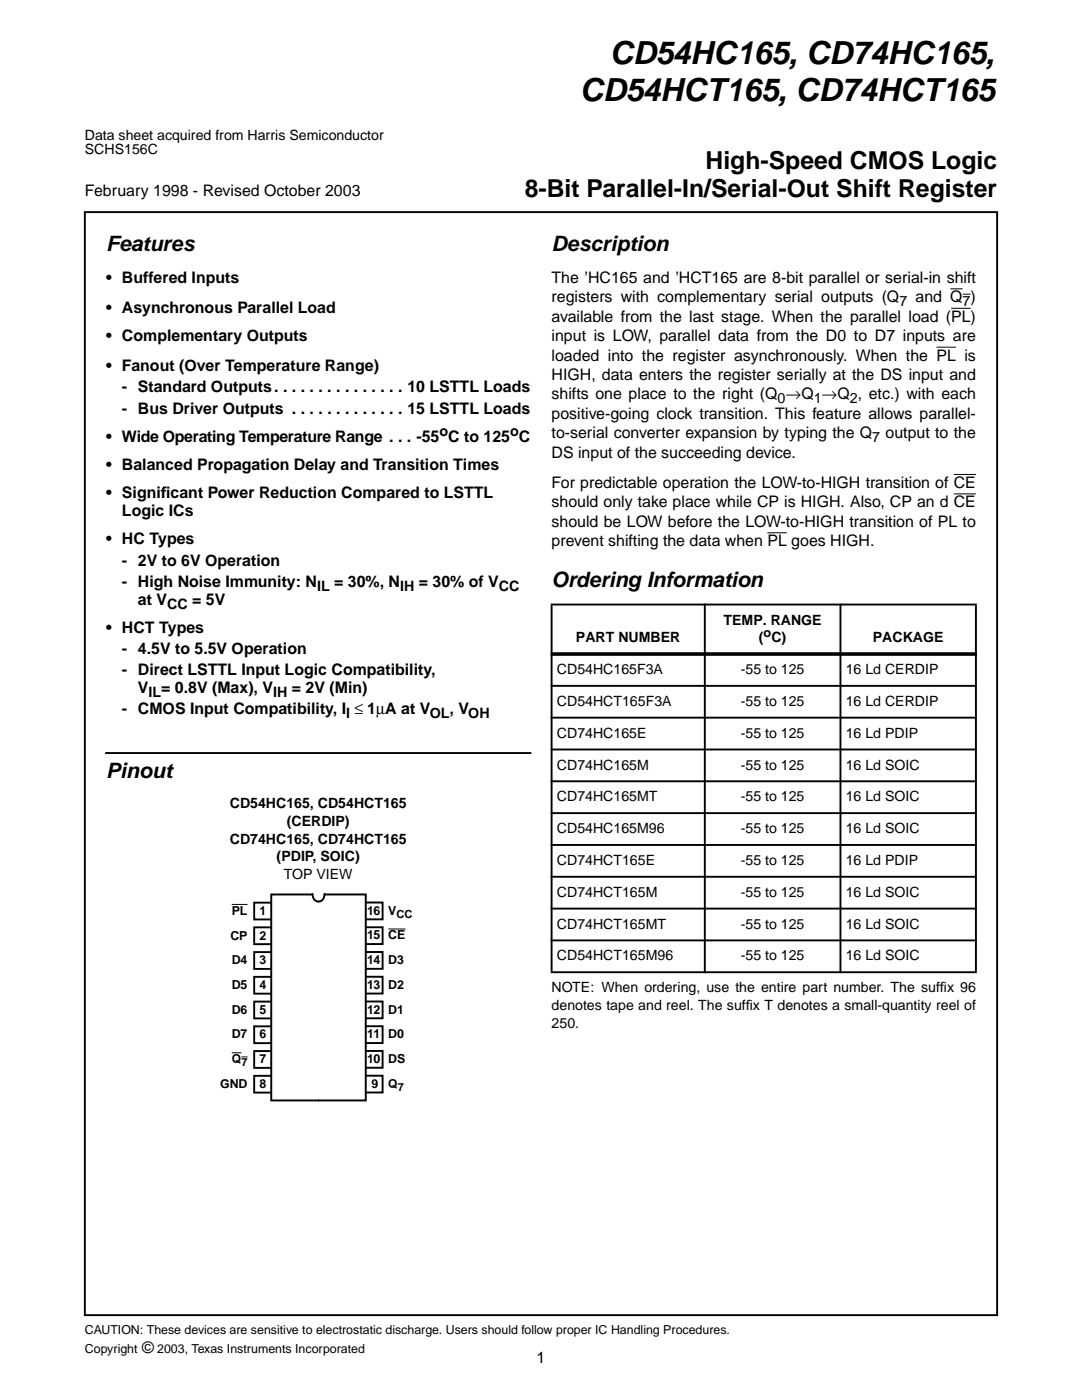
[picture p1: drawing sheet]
<svg xmlns="http://www.w3.org/2000/svg" width="216mm" height="279mm" viewBox="0 0 216 279" stroke-linecap="round" stroke-linejoin="round" font-family="sans-serif">
<defs><g id="words">
<g font-size="6.3">
<text x="121.7" y="12.7">CD54HC165, CD74HC165,</text>
<text x="115.7" y="20.1">CD54HCT165, CD74HCT165</text>
</g>
<g font-size="4.9">
<text x="140.8" y="33.6">High-Speed CMOS Logic</text>
<text x="104.7" y="39.3">8-Bit Parallel-In/Serial-Out Shift Register</text>
</g>
<g font-size="4.2">
<text x="21.2" y="50.1">Features</text>
<text x="110.1" y="50.1">Description</text>
<text x="110.1" y="117.1">Ordering Information</text>
<text x="21.2" y="155.2">Pinout</text>
</g>
<g font-size="3.2">
<text x="16.9" y="39.2">February 1998 - Revised October 2003</text>
<text x="21.2" y="56.4">• Buffered Inputs</text>
<text x="110.1" y="56.4">The ’HC165 and ’HCT165 are 8-bit parallel or serial-in shift</text>
<text x="21.2" y="62.4">• Asynchronous Parallel Load</text>
<text x="110.1" y="60.3">registers with complementary serial outputs (Q</text>
<text x="110.1" y="64.2">available from the last stage. When the parallel load (PL)</text>
<text x="182.7" y="60.3">and Q )</text>
<text x="21.2" y="68.1">• Complementary Outputs</text>
<text x="110.1" y="68.1">input is LOW, parallel data from the D0 to D7 inputs are</text>
<text x="110.1" y="72">loaded into the register asynchronously. When the PL is</text>
<text x="21.2" y="74.1">• Fanout (Over Temperature Range)</text>
<text x="110.1" y="75.8">HIGH, data enters the register serially at the DS input and</text>
<text x="24.3" y="78.3">- Standard Outputs. . . . . . . . . . . . . . . 10 LSTTL Loads</text>
<text x="24.3" y="82.5">- Bus Driver Outputs . . . . . . . . . . . . . 15 LSTTL Loads</text>
<text x="110.1" y="83.6">positive-going clock transition. This feature allows parallel-</text>
<text x="110.1" y="79.7">shifts one place to the right (Q →Q →Q , etc.) with each</text>
<text x="21.2" y="88.2">• Wide Operating Temperature Range . . . -55 C to 125 C</text>
<text x="110.1" y="87.5">to-serial converter expansion by typing the Q</text>
<text x="176.7" y="87.5">output to the</text>
<text x="21.2" y="93.8">• Balanced Propagation Delay and Transition Times</text>
<text x="110.1" y="91.4">DS input of the succeeding device.</text>
<text x="21.2" y="99.5">• Signif</text>
<text x="32.1" y="99.5">icant Power Reduction Compared to LSTTL</text>
<text x="110.1" y="101.2">should only take place while CP is HIGH. Also, CP an d CE</text>
<text x="110.1" y="97.4">For predictable operation the LOW-to-HIGH transition of CE</text>
<text x="24.3" y="103">Logic ICs</text>
<text x="110.1" y="105.1">should be LOW before the LOW-to-HIGH transition of PL to</text>
<text x="21.2" y="108.7">• HC Types</text>
<text x="24.3" y="112.9">- 2V to 6V Operation</text>
<text x="110.1" y="109">prevent shifting the data when PL goes HIGH.</text>
<text x="24.3" y="117.1">- High Noise Immunity: N</text>
<text x="66.7" y="117.1">= 30%, N</text>
<text x="83.6" y="117.1">= 30% of V</text>
<text x="27.5" y="120.7">at V</text>
<text x="21.2" y="126.3">• HCT Types</text>
<text x="24.3" y="130.5">- 4.5V to 5.5V Operation</text>
<text x="24.3" y="134.8">- Direct LSTTL Input Logic Compatibility,</text>
<text x="24.3" y="142.5">- CMOS Input Compatibility, I</text>
<text x="27.5" y="138.3">V</text>
<text x="28.3" y="270.1">©</text>
<text x="107.1" y="272">1</text>
</g>
<g font-size="2.9">
<text x="179.5" y="61.1">7</text>
<text x="192.1" y="61.1">7</text>
<text x="155.2" y="80.5">0</text>
<text x="162.4" y="80.5">1</text>
<text x="169.6" y="80.5">2</text>
<text x="87.7" y="86.9">o</text>
<text x="101.8" y="86.9">o</text>
<text x="174.1" y="88.3">7</text>
<text x="63.3" y="117.9">IL</text>
<text x="79.8" y="117.9">IH</text>
<text x="99.5" y="117.9">CC</text>
<text x="33.3" y="121.4">CC = 5V</text>
<text x="29.6" y="139.1">IL= 0.8V (Max), VIH = 2V (Min)</text>
<text x="69.1" y="143.3">l ≤ 1µA at VOL, VOH</text>
</g>
<g font-size="2.8">
<text x="16.9" y="28">Data sheet acquired from Harris Semiconductor</text>
<text x="16.9" y="30.8">SCHS156C</text>
<text x="144.4" y="124.6">TEMP. RANGE</text>
<text x="114.9" y="128.2">PART NUMBER</text>
<text x="151.4" y="128.2">( C)</text>
<text x="174.2" y="128.2">PACKAGE</text>
<text x="111.1" y="134.5">CD54HC165F3A</text>
<text x="147.8" y="134.5">-55 to 125</text>
<text x="168.8" y="134.5">16 Ld CERDIP</text>
<text x="111.1" y="140.9">CD54HCT165F3A</text>
<text x="147.8" y="140.9">-55 to 125</text>
<text x="168.8" y="140.9">16 Ld CERDIP</text>
<text x="111.1" y="147.2">CD74HC165E</text>
<text x="147.8" y="147.2">-55 to 125</text>
<text x="168.8" y="147.2">16 Ld PDIP</text>
<text x="111.1" y="153.6">CD74HC165M</text>
<text x="147.8" y="153.6">-55 to 125</text>
<text x="168.8" y="153.6">16 Ld SOIC</text>
<text x="45.9" y="161.3">CD54HC165, CD54HCT165</text>
<text x="111.1" y="159.9">CD74HC165MT</text>
<text x="147.8" y="159.9">-55 to 125</text>
<text x="168.8" y="159.9">16 Ld SOIC</text>
<text x="57.2" y="164.9">(CERDIP)</text>
<text x="111.1" y="166.3">CD54HC165M96</text>
<text x="147.8" y="166.3">-55 to 125</text>
<text x="168.8" y="166.3">16 Ld SOIC</text>
<text x="45.9" y="168.4">CD74HC165, CD74HCT165</text>
<text x="55.2" y="171.9">(PDIP, SOIC)</text>
<text x="111.1" y="172.6">CD74HCT165E</text>
<text x="147.8" y="172.6">-55 to 125</text>
<text x="168.8" y="172.6">16 Ld PDIP</text>
<text x="56.7" y="175.4">TOP VIEW</text>
<text x="111.1" y="179">CD74HCT165M</text>
<text x="147.8" y="179">-55 to 125</text>
<text x="168.8" y="179">16 Ld SOIC</text>
<text x="111.1" y="185.3">CD74HCT165MT</text>
<text x="147.8" y="185.3">-55 to 125</text>
<text x="168.8" y="185.3">16 Ld SOIC</text>
<text x="111.1" y="191.7">CD54HCT165M96</text>
<text x="147.8" y="191.7">-55 to 125</text>
<text x="168.8" y="191.7">16 Ld SOIC</text>
<text x="110.1" y="198">NOTE: When ordering, use the entire part number. The suff</text>
<text x="110.1" y="201.6">denotes tape and reel. The suff</text>
<text x="148.8" y="201.6">ix T denotes a small-quantity reel of</text>
<text x="187.6" y="198">ix 96</text>
<text x="110.1" y="205.1">250.</text>
</g>
<g font-size="2.5">
<text x="152.4" y="127">o</text>
<text x="46.2" y="182.6">PL</text>
<text x="51.8" y="182.6">1</text>
<text x="73.3" y="182.6">16</text>
<text x="77.5" y="182.6">V</text>
<text x="46" y="187.5">CP</text>
<text x="51.8" y="187.5">2</text>
<text x="73.3" y="187.5">15</text>
<text x="77.5" y="187.5">CE</text>
<text x="46.2" y="192.4">D4</text>
<text x="46.2" y="197.4">D5</text>
<text x="51.8" y="192.4">3</text>
<text x="51.8" y="197.4">4</text>
<text x="73.3" y="192.4">14</text>
<text x="73.3" y="197.3">13</text>
<text x="77.5" y="192.4">D3</text>
<text x="77.5" y="197.3">D2</text>
<text x="46.2" y="202.3">D6</text>
<text x="51.8" y="202.3">5</text>
<text x="73.3" y="202.3">12</text>
<text x="77.5" y="202.3">D1</text>
<text x="46.2" y="207.2">D7</text>
<text x="51.8" y="207.2">6</text>
<text x="73.3" y="207.2">11</text>
<text x="77.5" y="207.2">D0</text>
<text x="46.2" y="212.2">Q</text>
<text x="51.8" y="212.2">7</text>
<text x="73.3" y="212.1">10</text>
<text x="77.5" y="212.1">DS</text>
<text x="43.9" y="217.1">GND</text>
<text x="51.8" y="217.1">8</text>
<text x="74.1" y="217">9</text>
<text x="77.5" y="217">Q</text>
<text x="16.9" y="266.2">CAUTION: These devices are sensitive to electrostatic discharge. Users should follow proper IC Handling Procedures.</text>
<text x="16.9" y="270.1">Copyright</text>
<text x="31.4" y="270.1">2003, Texas Instruments Incorporated</text>
</g>
<g font-size="2.2">
<text x="79.1" y="183.2">CC</text>
<text x="48.2" y="212.8">7</text>
<text x="79.4" y="217.7">7</text>
</g>
</g></defs>
<path d="M16.9 42.3h182.1v220.2h-182.1z" fill="none" stroke="#000" stroke-width=".38"/>
<path d="M21.2 148.2h84.6v4.2h-84.6z" fill="#fff"/>
<path d="M21.2 150.3h84.6z" fill="#fff" stroke="#000" stroke-width=".38"/>
<path d="M189.6 57.6h2.5M192.1 58.7h1.6M186.9 69.3h3.9M189.8 61.5h3.9M190.3 94.7h4.4M190.3 98.6h4.4M153.1 106.3h3.9" fill="none" stroke="#000" stroke-width=".2"/>
<path d="M73 190h3.3v3.3h-3.3z" fill="#fff"/>
<path d="M73 190h3.3v3.3h-3.3" fill="none" stroke="#000" stroke-width=".38"/>
<path d="M73 185.1h3.3v3.3h-3.3z" fill="#fff"/>
<path d="M73 185.1h3.3v3.3h-3.3" fill="none" stroke="#000" stroke-width=".38"/>
<path d="M73 180.1h3.3v3.4h-3.3z" fill="#fff"/>
<path d="M73 180.1h3.3v3.4h-3.3" fill="none" stroke="#000" stroke-width=".38"/>
<path d="M73 214.7h3.3v3.3h-3.3z" fill="#fff"/>
<path d="M73 214.7h3.3v3.3h-3.3" fill="none" stroke="#000" stroke-width=".38"/>
<path d="M73 194.9h3.3v3.4h-3.3z" fill="#fff"/>
<path d="M73 194.9h3.3v3.4h-3.3" fill="none" stroke="#000" stroke-width=".38"/>
<path d="M73 199.9h3.3v3.3h-3.3z" fill="#fff"/>
<path d="M73 199.9h3.3v3.3h-3.3" fill="none" stroke="#000" stroke-width=".38"/>
<path d="M73 204.8h3.3v3.4h-3.3z" fill="#fff"/>
<path d="M73 204.8h3.3v3.4h-3.3" fill="none" stroke="#000" stroke-width=".38"/>
<path d="M73 209.7h3.3v3.4h-3.3z" fill="#fff"/>
<path d="M73 209.7h3.3v3.4h-3.3" fill="none" stroke="#000" stroke-width=".38"/>
<path d="M50.7 180.1h3.4v3.4h-3.4z" fill="#fff"/>
<path d="M54.1 180.1h-3.4v3.4h3.4" fill="none" stroke="#000" stroke-width=".38"/>
<path d="M50.7 185.1h3.4v3.3h-3.4z" fill="#fff"/>
<path d="M54.1 185.1h-3.4v3.3h3.4" fill="none" stroke="#000" stroke-width=".38"/>
<path d="M50.7 190h3.4v3.4h-3.4z" fill="#fff"/>
<path d="M54.1 190h-3.4v3.4h3.4" fill="none" stroke="#000" stroke-width=".38"/>
<path d="M50.7 195h3.4v3.3h-3.4z" fill="#fff"/>
<path d="M54.1 195h-3.4v3.3h3.4" fill="none" stroke="#000" stroke-width=".38"/>
<path d="M50.7 199.9h3.4v3.3h-3.4z" fill="#fff"/>
<path d="M54.1 199.9h-3.4v3.3h3.4" fill="none" stroke="#000" stroke-width=".38"/>
<path d="M50.7 209.8h3.4v3.3h-3.4z" fill="#fff"/>
<path d="M54.1 209.8h-3.4v3.3h3.4" fill="none" stroke="#000" stroke-width=".38"/>
<path d="M50.7 204.8h3.4v3.4h-3.4z" fill="#fff"/>
<path d="M54.1 204.8h-3.4v3.4h3.4" fill="none" stroke="#000" stroke-width=".38"/>
<path d="M50.7 214.7h3.4v3.4h-3.4z" fill="#fff"/>
<path d="M54.1 214.7h-3.4v3.4h3.4" fill="none" stroke="#000" stroke-width=".38"/>
<path d="M54.1 178.5h8.1l1.2 41.1h-9.3z" fill="#fff"/>
<path d="M62.2 178.5h-8.1v41.1h9.3M62.4 178.5l.2 .8a1.02 1.02 0 0 0 .8 .6" fill="none" stroke="#000" stroke-width=".38"/>
<path d="M64.9 178.5h8.1v41.1h-9.3z" fill="#fff"/>
<path d="M64.7 178.5l-.2 .8a1.02 1.02 0 0 1-.8 .6M64.9 178.5h8.1v41.1h-9.3" fill="none" stroke="#000" stroke-width=".38"/>
<path d="M46.2 180.5h3.2M77.5 185.4h3.4M46.2 210.1h2M48.2 210.9h1.2" fill="none" stroke="#000" stroke-width=".2"/>
<g fill="#000" stroke="#000" stroke-width=".38">
<path d="M109.9 120.7h85zM109.9 136.9h85zM109.9 143.2h85zM109.9 149.6h85zM109.9 155.9h85zM109.9 162.3h85zM109.9 168.6h85zM109.9 175h85zM110.1 120.8v73.1zM140.6 120.5v73.7zM167.7 120.5v73.7zM194.7 120.8v73.1z"/>
<path d="M109.9 181.3h85zM109.9 187.7h85zM109.9 194h85z"/>
</g>
<path d="M109.9 130.5h85z" fill="#000" stroke="#000" stroke-width=".72" stroke-linecap="butt"/>
<path d="M0 60.3h15.5v57.2h-15.5z" fill="#fff"/>
<use href="#words"/>
</svg>
